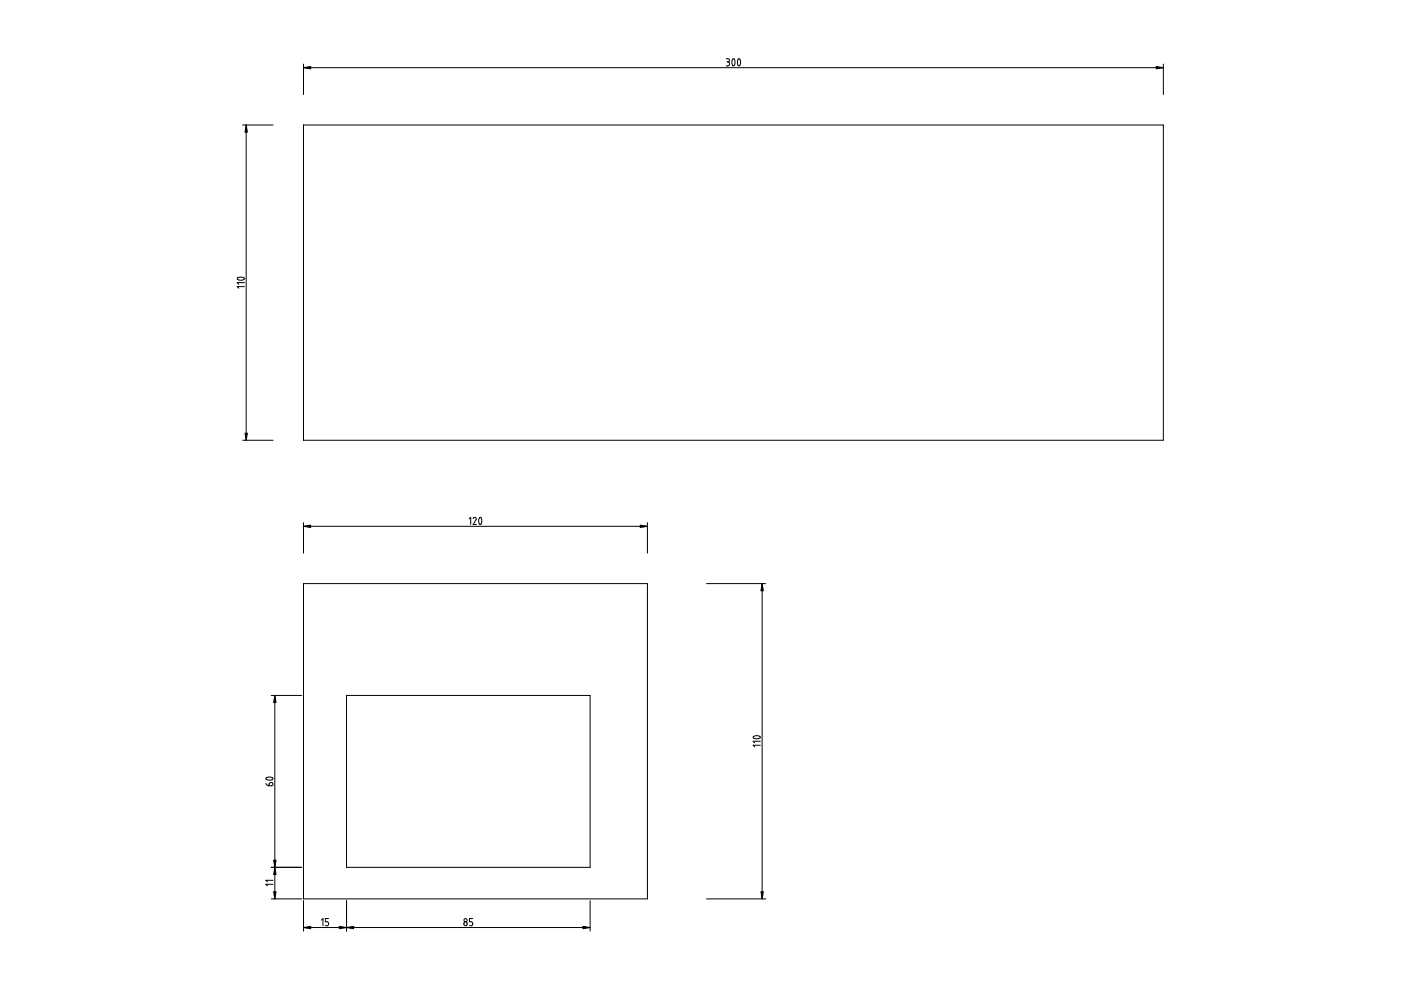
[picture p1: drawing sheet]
<svg xmlns="http://www.w3.org/2000/svg" width="297mm" height="210mm" viewBox="0 0 297 210" stroke-linecap="round" stroke-linejoin="round" font-family="sans-serif">
<g fill="none" stroke="#000" stroke-width=".21">
<path d="M64.3 13.6v6.4M64.3 14.4h182.4M154 12.4l.5 .1a.35 .35 0 0 1 .1 .4 .35 .35 0 0 1-.3 .2M154.2 13.1h.1M154.3 13.1l.3 .2v.4l-.2 .3h-.4M155.4 12.5a.63 .63 0 0 1 .4 .9v.3a.31 .31 0 0 1-.4 .2 .31 .31 0 0 1-.2-.4zM156.5 12.5a.49 .49 0 0 1 .5 .7v.4a.32 .32 0 0 1-.4 .4 .32 .32 0 0 1-.2-.5zM246.7 13.6v6.4M51.4 26.5h6.5M52.2 26.5v66.8M64.3 26.5h182.4v66.8h-182.4zM50.3 59l.5-.2h.6a.33 .33 0 0 1 .4 .4 .33 .33 0 0 1-.5 .2l-.8-.1-.2-.1z"/>
<path d="M51.8 59.9h-1.5l.3 .4M51.8 60.8h-1.5l.3 .3M51.4 93.3h6.5M64.3 110.8v6.5M64.3 111.6h73M99.5 110l.3-.3v1.5M100.3 109.9a.34 .34 0 0 1 .5-.2 .34 .34 0 0 1 .1 .5l-.6 1h.7M101.7 109.7h.2l.2 .3v.8a.32 .32 0 0 1-.3 .4 .32 .32 0 0 1-.3-.5v-.5zM137.3 110.8v6.5M64.3 123.7h73v66.9h-73zM149.8 123.7h12.5M161.6 123.7v66.9"/>
<path d="M57.5 147.4h6.5M58.3 147.4v43.2M73.5 147.4h51.6v36.5h-51.6zM159.7 156.2l.6-.2h.5a.33 .33 0 0 1 .4 .4 .33 .33 0 0 1-.5 .2h-.6a.33 .33 0 0 1-.4-.4zM161.2 158h-1.5l.3 .3M161.2 157.2h-1.5l.3 .3M56.4 166.1l.3 .4 .3 .1M56.4 164.9l.6-.2 .5 .1a.32 .32 0 0 1 .4 .3 .32 .32 0 0 1-.5 .3h-.6a.31 .31 0 0 1-.3-.1 .31 .31 0 0 1-.1-.4zM57.1 166l.5-.1a.34 .34 0 0 1 .3 .4 .34 .34 0 0 1-.3 .3h-.6zM57.5 190.6h6.5M57.5 183.9h6.5M57.9 187.5h-1.5l.3 .3"/>
<path d="M57.9 186.6h-1.5l.3 .4M64.3 191v6.4M64.3 196.7h60.8M68.1 195.1l.4-.3v1.5M69.7 194.8h-.7v.6l.4 .1 .3 .2-.2 .5-.5 .1M73.5 191v6.4M100.2 194.8h-.7v.6l.5 .1 .2 .2-.1 .5-.6 .1M125.1 191v6.4M149.8 190.6h12.5"/>
<circle cx="98.7" cy="195.9" r=".4"/>
<circle cx="98.7" cy="195.1" r=".33"/>
</g>
<g fill="#000" stroke="#000" stroke-width=".21">
<path d="M64.3 14.4l1.6-.3v.5zM245.1 14.1l1.6 .3-1.6 .2zM52.2 26.5l.3 1.5h-.6zM51.9 91.8h.6l-.3 1.5zM64.3 111.6l1.6-.3v.5zM135.7 111.3l1.6 .3-1.6 .2zM161.6 123.7l.2 1.6h-.5zM58.3 147.4l.2 1.5h-.5zM58 189.1h.5l-.2 1.5zM58.3 183.9l.2 1.5h-.5zM58 182.4h.5l-.2 1.5zM64.3 196.7l1.6-.3v.5z"/>
<path d="M71.9 196.4l1.6 .3-1.6 .2zM73.5 196.7l1.5-.3v.5zM123.6 196.4l1.5 .3-1.5 .2zM161.3 189.1h.5l-.2 1.5z"/>
</g>
</svg>
